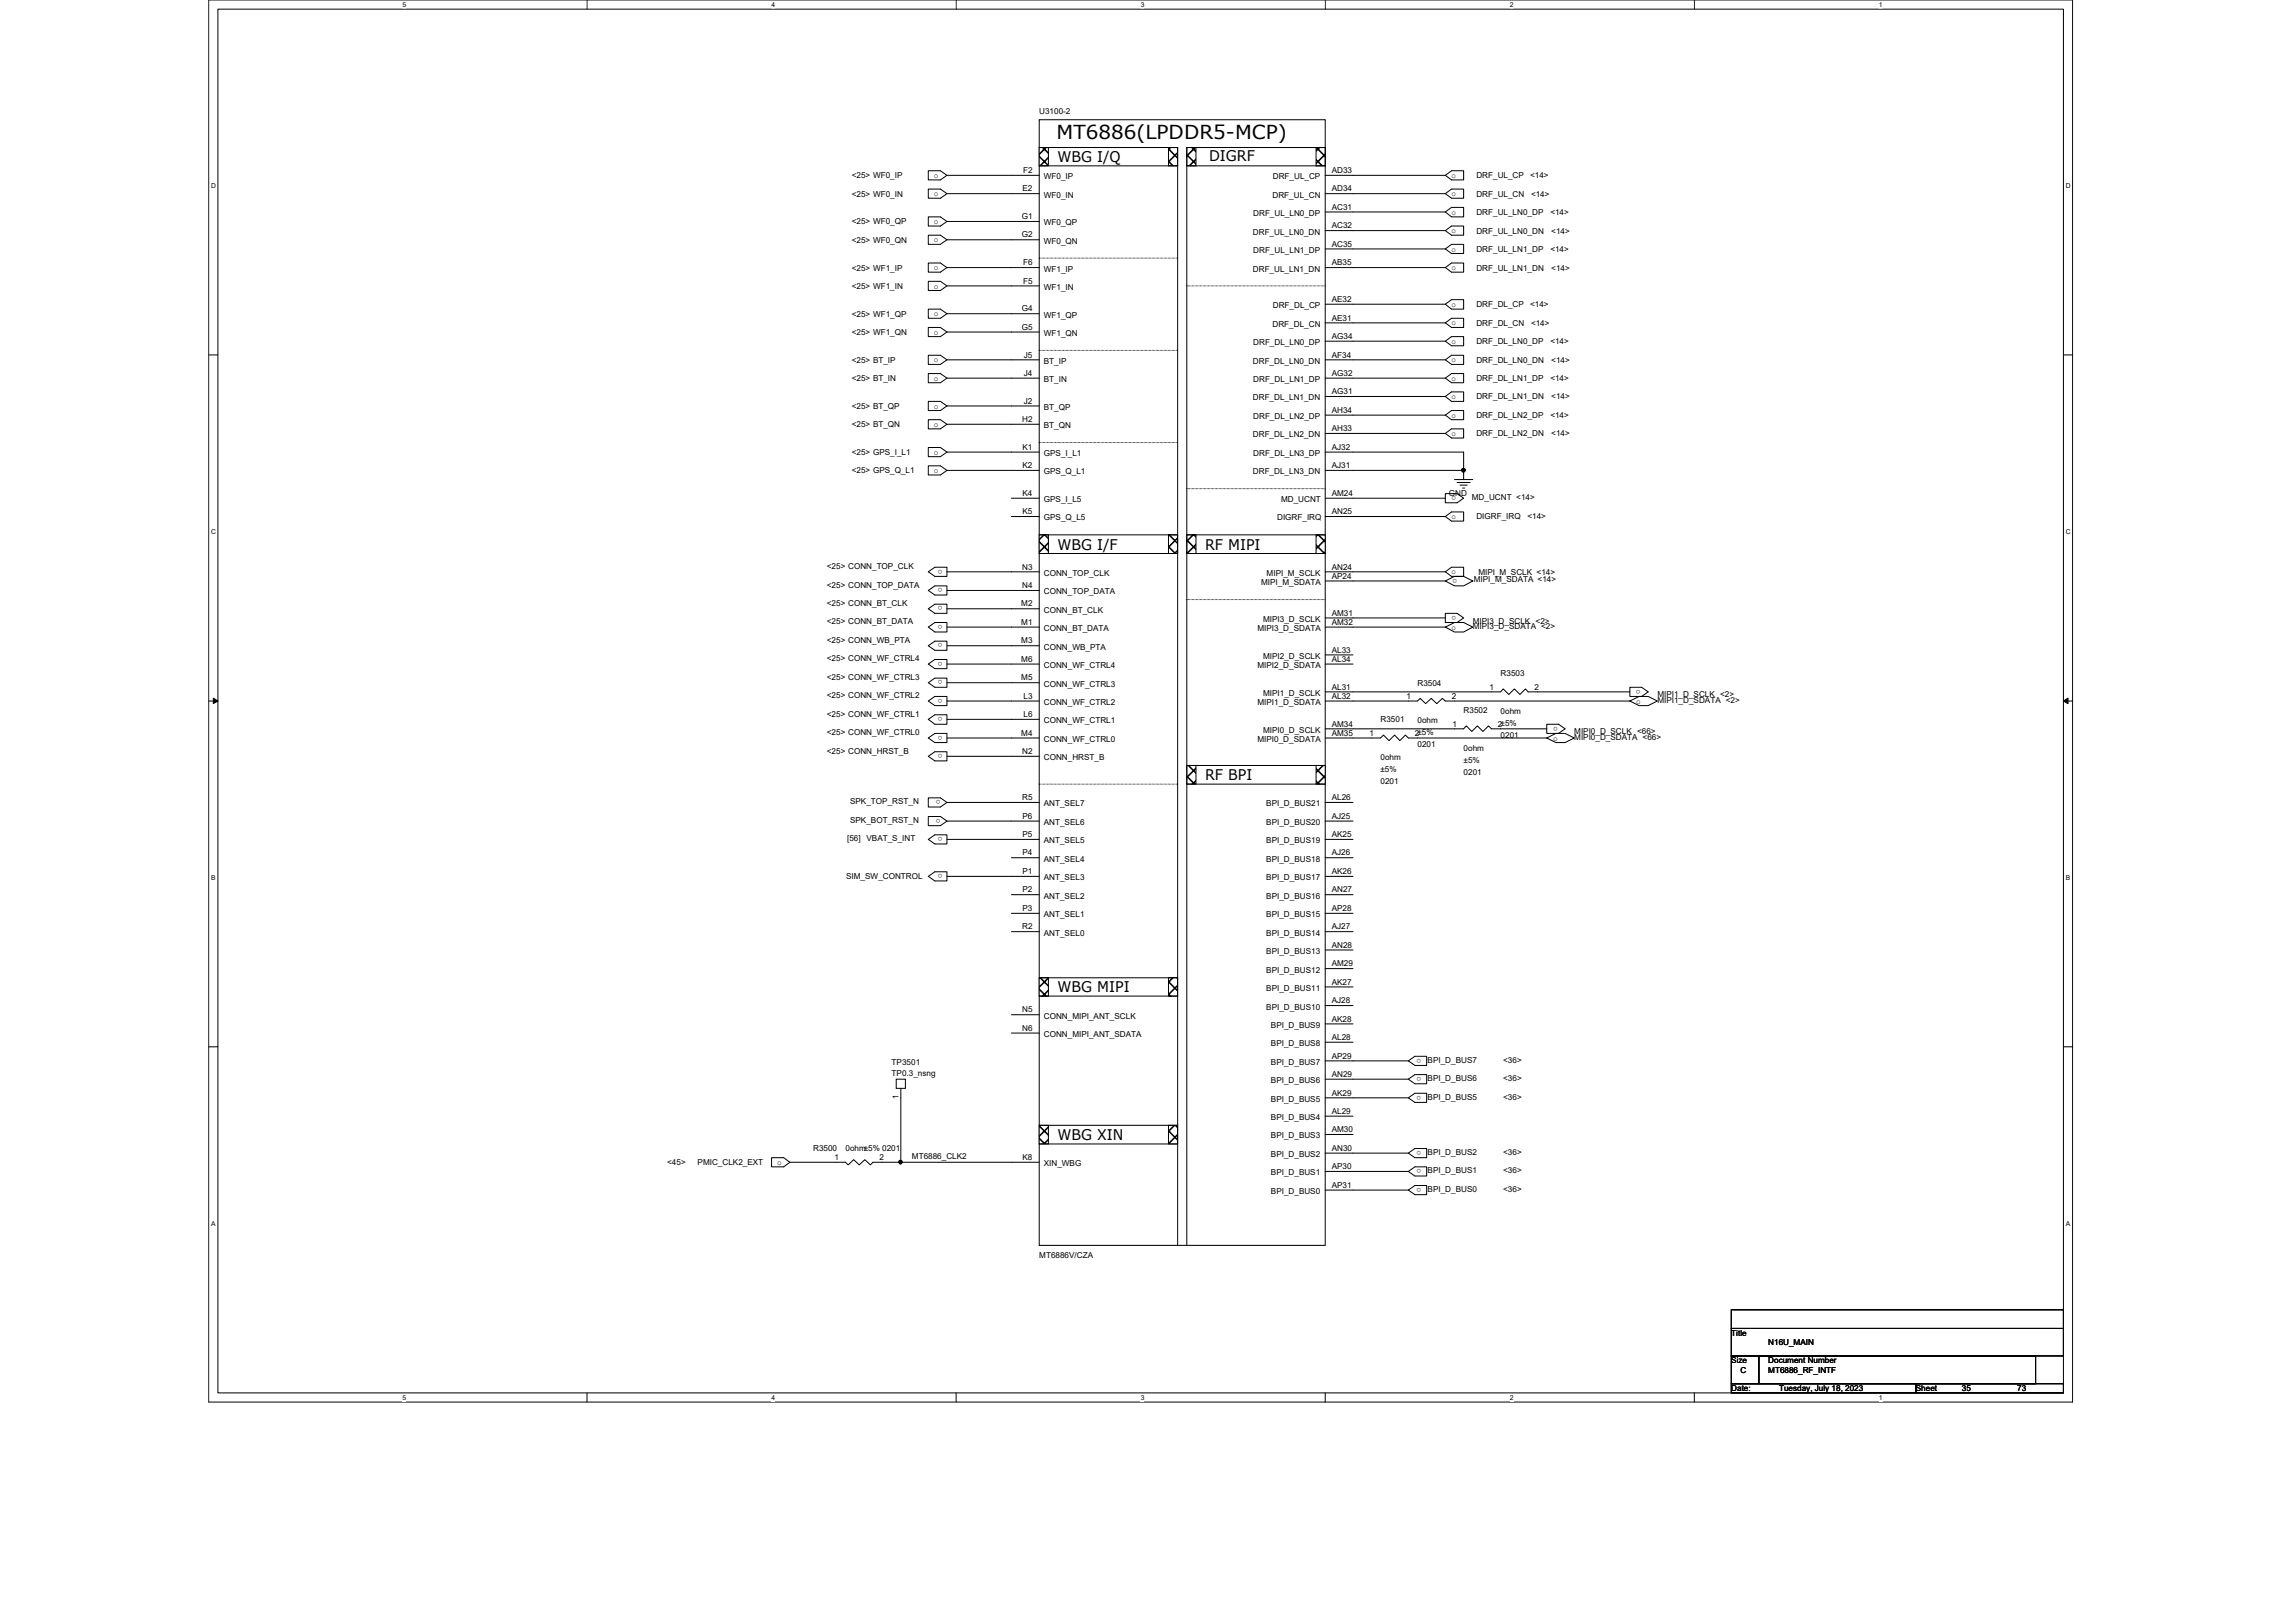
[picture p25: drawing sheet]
<svg xmlns="http://www.w3.org/2000/svg" width="297mm" height="210mm" viewBox="0 0 297 210" stroke-linecap="round" stroke-linejoin="round" font-family="sans-serif">
<defs><g id="words">
<text font-size="2.5" x="136.7" y="18">MT6886(LPDDR5-MCP)</text>
<g font-size="1.9">
<text x="136.8" y="21">WBG I/Q</text>
<text x="156.4" y="20.9">DIGRF</text>
<text x="136.8" y="71.1">WBG I/F</text>
<text x="155.9" y="71.1">RF MIPI</text>
<text x="155.9" y="101">RF BPI</text>
<text x="136.8" y="128.4">WBG MIPI</text>
<text x="136.8" y="147.5">WBG XIN</text>
</g>
<g font-size="1.1">
<text x="134.4" y="14.7">U3100-2</text>
<text x="110.2" y="23.1">&lt;25&gt; WF0_IP</text>
<text x="120.8" y="23">o</text>
<text x="132.4" y="22.4">F2</text>
<text x="135" y="23.2">WF0_IP</text>
<text x="164.7" y="23.2">DRF_UL_CP</text>
<text x="172.3" y="22.4">AD33</text>
<text x="187.8" y="23">o</text>
<text x="191" y="23.1">DRF_UL_CP</text>
<text x="197.9" y="23.1">&lt;14&gt;</text>
<text x="110.2" y="25.4">&lt;25&gt; WF0_IN</text>
<text x="110.2" y="29">&lt;25&gt; WF0_QP</text>
<text x="120.8" y="25.4">o</text>
<text x="120.8" y="29">o</text>
<text x="132.2" y="28.4">G1</text>
<text x="132.3" y="24.8">E2</text>
<text x="135" y="25.6">WF0_IN</text>
<text x="135" y="29.2">WF0_QP</text>
<text x="162.1" y="27.9">DRF_UL_LN0_DP</text>
<text x="164.6" y="25.6">DRF_UL_CN</text>
<text x="172.3" y="24.8">AD34</text>
<text x="172.3" y="29.5">AC32</text>
<text x="172.3" y="27.1">AC31</text>
<text x="187.8" y="25.4">o</text>
<text x="187.8" y="27.8">o</text>
<text x="191" y="25.4">DRF_UL_CN</text>
<text x="191" y="27.8">DRF_UL_LN0_DP</text>
<text x="198.1" y="25.4">&lt;14&gt;</text>
<text x="200.6" y="27.8">&lt;14&gt;</text>
<text x="110.2" y="31.4">&lt;25&gt; WF0_QN</text>
<text x="110.2" y="35">&lt;25&gt; WF1_IP</text>
<text x="120.8" y="31.4">o</text>
<text x="120.8" y="35">o</text>
<text x="132.2" y="30.7">G2</text>
<text x="132.4" y="34.3">F6</text>
<text x="135" y="31.5">WF0_QN</text>
<text x="135" y="35.1">WF1_IP</text>
<text x="162.1" y="30.4">DRF_UL_LN0_DN</text>
<text x="162.1" y="35.1">DRF_UL_LN1_DN</text>
<text x="162.1" y="32.7">DRF_UL_LN1_DP</text>
<text x="172.3" y="34.3">AB35</text>
<text x="172.3" y="31.9">AC35</text>
<text x="187.8" y="30.2">o</text>
<text x="187.8" y="32.6">o</text>
<text x="187.8" y="35">o</text>
<text x="191" y="30.2">DRF_UL_LN0_DN</text>
<text x="191" y="32.6">DRF_UL_LN1_DP</text>
<text x="191" y="35">DRF_UL_LN1_DN</text>
<text x="200.6" y="32.6">&lt;14&gt;</text>
<text x="200.7" y="30.2">&lt;14&gt;</text>
<text x="200.7" y="35">&lt;14&gt;</text>
<text x="110.2" y="37.4">&lt;25&gt; WF1_IN</text>
<text x="110.2" y="41">&lt;25&gt; WF1_QP</text>
<text x="120.8" y="37.3">o</text>
<text x="120.8" y="40.9">o</text>
<text x="132.2" y="40.3">G4</text>
<text x="132.4" y="36.7">F5</text>
<text x="135" y="37.5">WF1_IN</text>
<text x="135" y="41.1">WF1_QP</text>
<text x="164.7" y="39.9">DRF_DL_CP</text>
<text x="172.3" y="41.5">AE31</text>
<text x="172.3" y="39.1">AE32</text>
<text x="187.8" y="39.7">o</text>
<text x="191" y="39.8">DRF_DL_CP</text>
<text x="197.9" y="39.8">&lt;14&gt;</text>
<text x="110.2" y="43.3">&lt;25&gt; WF1_QN</text>
<text x="110.2" y="46.9">&lt;25&gt; BT_IP</text>
<text x="120.8" y="43.3">o</text>
<text x="120.8" y="46.9">o</text>
<text x="132.2" y="42.7">G5</text>
<text x="132.5" y="46.3">J5</text>
<text x="135" y="47.1">BT_IP</text>
<text x="135" y="43.5">WF1_QN</text>
<text x="162.1" y="47.1">DRF_DL_LN0_DN</text>
<text x="162.1" y="44.7">DRF_DL_LN0_DP</text>
<text x="164.6" y="42.3">DRF_DL_CN</text>
<text x="172.3" y="46.3">AF34</text>
<text x="172.3" y="43.9">AG34</text>
<text x="187.8" y="42.1">o</text>
<text x="187.8" y="44.5">o</text>
<text x="187.8" y="46.9">o</text>
<text x="191" y="42.2">DRF_DL_CN</text>
<text x="191" y="44.5">DRF_DL_LN0_DP</text>
<text x="191" y="46.9">DRF_DL_LN0_DN</text>
<text x="198.1" y="42.2">&lt;14&gt;</text>
<text x="200.6" y="44.5">&lt;14&gt;</text>
<text x="200.7" y="46.9">&lt;14&gt;</text>
<text x="110.2" y="49.3">&lt;25&gt; BT_IN</text>
<text x="110.2" y="52.9">&lt;25&gt; BT_QP</text>
<text x="120.8" y="49.3">o</text>
<text x="120.8" y="52.9">o</text>
<text x="132.5" y="48.6">J4</text>
<text x="132.5" y="52.2">J2</text>
<text x="135" y="49.4">BT_IN</text>
<text x="135" y="53">BT_QP</text>
<text x="162.1" y="51.8">DRF_DL_LN1_DN</text>
<text x="162.1" y="49.4">DRF_DL_LN1_DP</text>
<text x="172.3" y="51">AG31</text>
<text x="172.3" y="48.6">AG32</text>
<text x="172.3" y="53.4">AH34</text>
<text x="187.8" y="49.3">o</text>
<text x="187.8" y="51.6">o</text>
<text x="191" y="49.3">DRF_DL_LN1_DP</text>
<text x="191" y="51.7">DRF_DL_LN1_DN</text>
<text x="200.6" y="49.3">&lt;14&gt;</text>
<text x="200.7" y="51.7">&lt;14&gt;</text>
<text x="110.2" y="55.3">&lt;25&gt; BT_QN</text>
<text x="110.2" y="58.9">&lt;25&gt; GPS_I_L1</text>
<text x="120.8" y="55.2">o</text>
<text x="120.8" y="58.8">o</text>
<text x="132.2" y="54.6">H2</text>
<text x="132.3" y="58.2">K1</text>
<text x="135" y="55.4">BT_QN</text>
<text x="135" y="59">GPS_I_L1</text>
<text x="162.1" y="56.6">DRF_DL_LN2_DN</text>
<text x="162.1" y="54.2">DRF_DL_LN2_DP</text>
<text x="162.1" y="59">DRF_DL_LN3_DP</text>
<text x="172.3" y="55.8">AH33</text>
<text x="172.3" y="58.2">AJ32</text>
<text x="187.8" y="54.1">o</text>
<text x="187.8" y="56.4">o</text>
<text x="191" y="54.1">DRF_DL_LN2_DP</text>
<text x="191" y="56.5">DRF_DL_LN2_DN</text>
<text x="200.6" y="54.1">&lt;14&gt;</text>
<text x="200.7" y="56.5">&lt;14&gt;</text>
<text x="110.2" y="61.3">&lt;25&gt; GPS_Q_L1</text>
<text x="120.8" y="61.2">o</text>
<text x="132.3" y="64.2">K4</text>
<text x="132.3" y="60.6">K2</text>
<text x="135" y="65">GPS_I_L5</text>
<text x="135" y="61.4">GPS_Q_L1</text>
<text x="162.1" y="61.4">DRF_DL_LN3_DN</text>
<text x="165.7" y="65">MD_UCNT</text>
<text x="172.3" y="60.6">AJ31</text>
<text x="172.3" y="64.2">AM24</text>
<text x="187.4" y="64.2">GND</text>
<text x="188.4" y="64.2" transform="rotate(180 188.4 64.2)">o</text>
<text x="190.4" y="64.7">MD_UCNT &lt;14&gt;</text>
<text x="132.3" y="66.5">K5</text>
<text x="135" y="67.4">GPS_Q_L5</text>
<text x="165.2" y="67.4">DIGRF_IRQ</text>
<text x="172.3" y="66.5">AN25</text>
<text x="187.8" y="67.2">o</text>
<text x="191" y="67.2">DIGRF_IRQ</text>
<text x="197.6" y="67.2">&lt;14&gt;</text>
<text x="107" y="73.7">&lt;25&gt; CONN_TOP_CLK</text>
<text x="107" y="76.1">&lt;25&gt; CONN_TOP_DATA</text>
<text x="121.9" y="73.7" transform="rotate(180 121.9 73.7)">o</text>
<text x="121.9" y="76.1" transform="rotate(180 121.9 76.1)">o</text>
<text x="132.2" y="73.7">N3</text>
<text x="132.2" y="76.1">N4</text>
<text x="135" y="74.5">CONN_TOP_CLK</text>
<text x="135" y="76.9">CONN_TOP_DATA</text>
<text x="163.1" y="75.7">MIPI_M_SDATA</text>
<text x="163.9" y="74.5">MIPI_M_SCLK</text>
<text x="172.3" y="74.9">AP24</text>
<text x="172.3" y="73.7">AN24</text>
<text x="187.8" y="74.3">o</text>
<text x="188.5" y="74.9" transform="rotate(180 188.5 74.9)">o</text>
<text x="190.7" y="75.4">MIPI_M_SDATA &lt;14&gt;</text>
<text x="191.3" y="74.4">MIPI_M_SCLK &lt;14&gt;</text>
<text x="107" y="78.4">&lt;25&gt; CONN_BT_CLK</text>
<text x="107" y="80.8">&lt;25&gt; CONN_BT_DATA</text>
<text x="107" y="83.2">&lt;25&gt; CONN_WB_PTA</text>
<text x="121.9" y="78.5" transform="rotate(180 121.9 78.5)">o</text>
<text x="121.9" y="80.9" transform="rotate(180 121.9 80.9)">o</text>
<text x="121.9" y="83.3" transform="rotate(180 121.9 83.3)">o</text>
<text x="132.1" y="78.5">M2</text>
<text x="132.1" y="80.9">M1</text>
<text x="132.1" y="83.3">M3</text>
<text x="135" y="79.3">CONN_BT_CLK</text>
<text x="135" y="81.7">CONN_BT_DATA</text>
<text x="162.7" y="81.7">MIPI3_D_SDATA</text>
<text x="163.4" y="80.5">MIPI3_D_SCLK</text>
<text x="172.3" y="79.7">AM31</text>
<text x="172.3" y="80.9">AM32</text>
<text x="187.8" y="81.5">o</text>
<text x="188.4" y="79.7" transform="rotate(180 188.4 79.7)">o</text>
<text x="190.5" y="80.7">MIPI3_D_SCLK &lt;2&gt;</text>
<text x="190.5" y="81.4">MIPI3_D_SDATA &lt;2&gt;</text>
<text x="107" y="85.6">&lt;25&gt; CONN_WF_CTRL4</text>
<text x="107" y="88">&lt;25&gt; CONN_WF_CTRL3</text>
<text x="121.9" y="85.6" transform="rotate(180 121.9 85.6)">o</text>
<text x="121.9" y="88.1" transform="rotate(180 121.9 88.1)">o</text>
<text x="132.1" y="88.1">M5</text>
<text x="132.1" y="85.6">M6</text>
<text x="135" y="84.1">CONN_WB_PTA</text>
<text x="135" y="88.9">CONN_WF_CTRL3</text>
<text x="135" y="86.4">CONN_WF_CTRL4</text>
<text x="162.7" y="86.4">MIPI2_D_SDATA</text>
<text x="163.4" y="85.3">MIPI2_D_SCLK</text>
<text x="172.3" y="89.2">AL31</text>
<text x="172.3" y="84.5">AL33</text>
<text x="172.3" y="85.6">AL34</text>
<text x="183.4" y="88.7">R3504</text>
<text x="192.7" y="89.2">1</text>
<text x="194.1" y="87.5">R3503</text>
<text x="198.5" y="89.2">2</text>
<text x="212.3" y="89.2" transform="rotate(180 212.3 89.2)">o</text>
<text x="107" y="90.4">&lt;25&gt; CONN_WF_CTRL2</text>
<text x="107" y="92.8">&lt;25&gt; CONN_WF_CTRL1</text>
<text x="107" y="95.2">&lt;25&gt; CONN_WF_CTRL0</text>
<text x="121.9" y="90.4" transform="rotate(180 121.9 90.4)">o</text>
<text x="121.9" y="92.8" transform="rotate(180 121.9 92.8)">o</text>
<text x="121.9" y="95.2" transform="rotate(180 121.9 95.2)">o</text>
<text x="132.1" y="95.2">M4</text>
<text x="132.4" y="92.8">L6</text>
<text x="132.4" y="90.4">L3</text>
<text x="135" y="93.6">CONN_WF_CTRL1</text>
<text x="135" y="91.2">CONN_WF_CTRL2</text>
<text x="162.7" y="91.2">MIPI1_D_SDATA</text>
<text x="163.4" y="94.8">MIPI0_D_SCLK</text>
<text x="163.4" y="90">MIPI1_D_SCLK</text>
<text x="172.3" y="94">AM34</text>
<text x="172.3" y="95.2">AM35</text>
<text x="172.3" y="90.4">AL32</text>
<text x="177.2" y="95.2">1</text>
<text x="178.6" y="93.5">R3501</text>
<text x="181.9" y="90.4">1</text>
<text x="183" y="95.2">2±5%</text>
<text x="183.4" y="93.6">0ohm</text>
<text x="187.8" y="90.4">2</text>
<text x="187.9" y="94">1</text>
<text x="189.4" y="92.3">R3502</text>
<text x="193.8" y="94">2±5%</text>
<text x="194.1" y="92.4">0ohm</text>
<text x="194.1" y="95.5">0201</text>
<text x="201" y="95.8">o</text>
<text x="201.5" y="94" transform="rotate(180 201.5 94)">o</text>
<text x="203.7" y="95">MIPI0_D_SCLK &lt;66&gt;</text>
<text x="203.7" y="95.8">MIPI0_D_SDATA &lt;66&gt;</text>
<text x="211.7" y="91.1">o</text>
<text x="214.4" y="90.3">MIPI1_D_SCLK &lt;2&gt;</text>
<text x="214.4" y="91">MIPI1_D_SDATA &lt;2&gt;</text>
<text x="107" y="97.5">&lt;25&gt; CONN_HRST_B</text>
<text x="121.9" y="97.6" transform="rotate(180 121.9 97.6)">o</text>
<text x="132.2" y="97.6">N2</text>
<text x="135" y="96">CONN_WF_CTRL0</text>
<text x="135" y="98.4">CONN_HRST_B</text>
<text x="162.7" y="96">MIPI0_D_SDATA</text>
<text x="178.6" y="98.4">0ohm</text>
<text x="178.6" y="99.9">±5%</text>
<text x="178.6" y="101.5">0201</text>
<text x="183.4" y="96.7">0201</text>
<text x="189.4" y="97.2">0ohm</text>
<text x="189.4" y="98.7">±5%</text>
<text x="189.4" y="100.3">0201</text>
<text x="110" y="104.1">SPK_TOP_RST_N</text>
<text x="110" y="106.5">SPK_BOT_RST_N</text>
<text x="121.7" y="103.5" transform="rotate(180 121.7 103.5)">o</text>
<text x="121.7" y="106" transform="rotate(180 121.7 106)">o</text>
<text x="132.2" y="103.5">R5</text>
<text x="132.3" y="106">P6</text>
<text x="135" y="106.8">ANT_SEL6</text>
<text x="135" y="104.4">ANT_SEL7</text>
<text x="163.8" y="106.8">BPI_D_BUS20</text>
<text x="163.8" y="104.4">BPI_D_BUS21</text>
<text x="172.3" y="106">AJ25</text>
<text x="172.3" y="103.5">AL26</text>
<text x="109.5" y="113.8">SIM_SW_CONTROL</text>
<text x="109.6" y="108.9">[56] VBAT_S_INT</text>
<text x="121.9" y="108.3" transform="rotate(180 121.9 108.3)">o</text>
<text x="121.9" y="113.1" transform="rotate(180 121.9 113.1)">o</text>
<text x="132.3" y="110.7">P4</text>
<text x="132.3" y="108.3">P5</text>
<text x="132.3" y="113.1">P1</text>
<text x="135" y="111.5">ANT_SEL4</text>
<text x="135" y="109.1">ANT_SEL5</text>
<text x="135" y="113.9">ANT_SEL3</text>
<text x="163.8" y="111.5">BPI_D_BUS18</text>
<text x="163.8" y="109.1">BPI_D_BUS19</text>
<text x="163.8" y="113.9">BPI_D_BUS17</text>
<text x="172.3" y="110.7">AJ26</text>
<text x="172.3" y="108.3">AK25</text>
<text x="172.3" y="113.1">AK26</text>
<text x="132.3" y="117.9">P3</text>
<text x="132.3" y="115.5">P2</text>
<text x="135" y="118.7">ANT_SEL1</text>
<text x="135" y="116.3">ANT_SEL2</text>
<text x="163.8" y="118.7">BPI_D_BUS15</text>
<text x="163.8" y="116.3">BPI_D_BUS16</text>
<text x="172.3" y="117.9">AP28</text>
<text x="172.3" y="115.5">AN27</text>
<text x="132.2" y="120.3">R2</text>
<text x="135" y="121.1">ANT_SEL0</text>
<text x="163.8" y="125.9">BPI_D_BUS12</text>
<text x="163.8" y="123.4">BPI_D_BUS13</text>
<text x="163.8" y="121.1">BPI_D_BUS14</text>
<text x="172.3" y="125.1">AM29</text>
<text x="172.3" y="122.6">AN28</text>
<text x="172.3" y="120.3">AJ27</text>
<text x="132.2" y="131">N5</text>
<text x="135" y="131.8">CONN_MIPI_ANT_SCLK</text>
<text x="163.8" y="130.6">BPI_D_BUS10</text>
<text x="163.8" y="128.2">BPI_D_BUS11</text>
<text x="172.3" y="127.4">AK27</text>
<text x="172.3" y="129.8">AJ28</text>
<text x="115.4" y="137.8">TP3501</text>
<text x="132.2" y="133.4">N6</text>
<text x="135" y="134.2">CONN_MIPI_ANT_SDATA</text>
<text x="164.4" y="137.8">BPI_D_BUS7</text>
<text x="164.4" y="135.4">BPI_D_BUS8</text>
<text x="164.4" y="133">BPI_D_BUS9</text>
<text x="172.3" y="137">AP29</text>
<text x="172.3" y="134.6">AL28</text>
<text x="172.3" y="132.2">AK28</text>
<text x="183.9" y="137" transform="rotate(180 183.9 137)">o</text>
<text x="184.7" y="137.5">BPI_D_BUS7</text>
<text x="194.5" y="137.5">&lt;36&gt;</text>
<text x="115.4" y="139.2">TP0.3_nsng</text>
<text x="116.2" y="142.3" transform="rotate(-90 116.2 142.3)">1</text>
<text x="164.4" y="142.6">BPI_D_BUS5</text>
<text x="164.4" y="140.2">BPI_D_BUS6</text>
<text x="172.3" y="141.8">AK29</text>
<text x="172.3" y="139.4">AN29</text>
<text x="183.9" y="139.4" transform="rotate(180 183.9 139.4)">o</text>
<text x="183.9" y="141.8" transform="rotate(180 183.9 141.8)">o</text>
<text x="184.7" y="139.9">BPI_D_BUS6</text>
<text x="184.7" y="142.3">BPI_D_BUS5</text>
<text x="194.5" y="139.9">&lt;36&gt;</text>
<text x="194.5" y="142.3">&lt;36&gt;</text>
<text x="105.2" y="149">R3500</text>
<text x="109.4" y="149">0ohm±5% 0201</text>
<text x="118" y="149.9">MT6886_CLK2</text>
<text x="164.4" y="149.7">BPI_D_BUS2</text>
<text x="164.4" y="147.3">BPI_D_BUS3</text>
<text x="164.4" y="144.9">BPI_D_BUS4</text>
<text x="172.3" y="148.9">AN30</text>
<text x="172.3" y="146.5">AM30</text>
<text x="172.3" y="144.1">AL29</text>
<text x="183.9" y="148.9" transform="rotate(180 183.9 148.9)">o</text>
<text x="184.7" y="149.5">BPI_D_BUS2</text>
<text x="194.5" y="149.5">&lt;36&gt;</text>
<text x="86.3" y="150.8">&lt;45&gt;</text>
<text x="90.3" y="150.8">PMIC_CLK2_EXT</text>
<text x="100.5" y="150.7">o</text>
<text x="107.9" y="150.1">1</text>
<text x="113.8" y="150.1">2</text>
<text x="132.3" y="150.1">K8</text>
<text x="135" y="150.9">XIN_WBG</text>
<text x="164.4" y="154.5">BPI_D_BUS0</text>
<text x="164.4" y="152.1">BPI_D_BUS1</text>
<text x="172.3" y="153.7">AP31</text>
<text x="172.3" y="151.3">AP30</text>
<text x="183.9" y="151.3" transform="rotate(180 183.9 151.3)">o</text>
<text x="183.9" y="153.7" transform="rotate(180 183.9 153.7)">o</text>
<text x="184.7" y="151.8">BPI_D_BUS1</text>
<text x="184.7" y="154.3">BPI_D_BUS0</text>
<text x="194.5" y="151.8">&lt;36&gt;</text>
<text x="194.5" y="154.3">&lt;36&gt;</text>
<text x="134.4" y="162.9">MT6886V/CZA</text>
<text x="224" y="172.9">Title</text>
<text x="224" y="176.4">Size</text>
<text x="225.2" y="177.6">C</text>
<text x="228.8" y="176.4">Document Number</text>
<text x="228.8" y="177.6">MT6886_RF_INTF</text>
<text x="228.8" y="174.1">N16U_MAIN</text>
<text x="224" y="180">Date:</text>
<text x="230.2" y="180">Tuesday, July 18, 2023</text>
<text x="247.9" y="180">Sheet</text>
<text x="253.8" y="180">35</text>
<text x="261" y="180">73</text>
</g>
<g font-size=".9">
<text x="52.1" y=".9">5</text>
<text x="99.8" y=".9">4</text>
<text x="147.6" y=".9">3</text>
<text x="195.3" y=".9">2</text>
<text x="243.1" y=".9">1</text>
<text x="27.3" y="24.3">D</text>
<text x="267.2" y="24.3">D</text>
<text x="27.3" y="69.1">C</text>
<text x="267.2" y="69.1">C</text>
<text x="27.3" y="113.9">B</text>
<text x="267.2" y="113.9">B</text>
<text x="27.3" y="158.6">A</text>
<text x="267.2" y="158.6">A</text>
<text x="52.1" y="181.2">5</text>
<text x="99.8" y="181.2">4</text>
<text x="147.6" y="181.2">3</text>
<text x="195.3" y="181.2">2</text>
<text x="243.1" y="181.2">1</text>
</g>
</g></defs>
<path d="M27 0h241.1v181.4h-241.1zM28.2 1.2h238.8v179.1h-238.8z" fill="none" stroke="#000" stroke-width=".13"/>
<g fill="#fff">
<path d="M52.1 .1h.4v1h-.4z"/>
<path d="M52.1 180.4h.4v1h-.4z"/>
</g>
<path d="M75.9 0v1.2M75.9 180.3v1.1" fill="none" stroke="#000" stroke-width=".13"/>
<g fill="#fff">
<path d="M99.8 .1h.5v1h-.5z"/>
<path d="M99.8 180.4h.5v1h-.5z"/>
</g>
<path d="M123.7 0v1.2M123.7 180.3v1.1" fill="none" stroke="#000" stroke-width=".13"/>
<g fill="#fff">
<path d="M147.6 .1h.4v1h-.4z"/>
<path d="M147.6 180.4h.4v1h-.4z"/>
</g>
<path d="M171.4 0v1.2M171.4 180.3v1.1" fill="none" stroke="#000" stroke-width=".13"/>
<g fill="#fff">
<path d="M195.3 .1h.5v1h-.5z"/>
<path d="M195.3 180.4h.5v1h-.5z"/>
</g>
<path d="M219.2 0v1.2M219.2 180.3v1.1" fill="none" stroke="#000" stroke-width=".13"/>
<g fill="#fff">
<path d="M243.1 .1h.4v1h-.4z"/>
<path d="M243.1 180.4h.4v1h-.4z"/>
<path d="M27.3 23.5h.6v1h-.6z"/>
<path d="M267.2 23.5h.6v1h-.6z"/>
<path d="M27.3 68.3h.6v1h-.6z"/>
<path d="M267.2 68.3h.6v1h-.6z"/>
</g>
<path d="M28.2 45.9h-1.2M268.1 45.9h-1.1" fill="none" stroke="#000" stroke-width=".13"/>
<g fill="#fff">
<path d="M27.3 113.1h.6v.9h-.6z"/>
<path d="M267.2 113.1h.6v.9h-.6z"/>
</g>
<path d="M27.6 90.3l.6 .4-.6 .4zM28.2 90.7h-1.2M267 90.7l.5-.4v.8zM268.1 90.7h-1.1" fill="none" stroke="#000" stroke-width=".13"/>
<path d="M27.6 90.3l.6 .4-.6 .4zM267 90.7l.5-.4v.8z" fill="#000"/>
<g fill="#fff">
<path d="M27.3 157.8h.6v1h-.6z"/>
<path d="M267.2 157.8h.6v1h-.6z"/>
</g>
<g fill="none" stroke="#000" stroke-width=".13">
<path d="M120.1 22.1h1.6l.8 .6-.8 .6h-1.6zM120.1 24.5h1.6l.8 .6-.8 .6h-1.6zM120.1 28.1h1.6l.8 .6-.8 .6h-1.6zM120.1 30.4h1.6l.8 .6-.8 .6h-1.6zM120.1 34h1.6l.8 .6-.8 .6h-1.6zM120.1 36.4h1.6l.8 .6-.8 .6h-1.6zM187 22.7l.8-.6h1.6v1.2h-1.6zM187 25.1l.8-.6h1.6v1.2h-1.6zM187 27.4l.8-.6h1.6v1.3h-1.6zM187 29.8l.8-.5h1.6v1.1h-1.6zM187 32.2l.8-.6h1.6v1.2h-1.6zM187 34.6l.8-.6h1.6v1.2h-1.6z"/>
<path d="M187 39.4l.8-.6h1.6v1.2h-1.6zM120.1 40h1.6l.8 .6-.8 .6h-1.6zM120.1 42.4h1.6l.8 .6-.8 .6h-1.6zM120.1 46h1.6l.8 .6-.8 .6h-1.6zM120.1 48.3h1.6l.8 .6-.8 .6h-1.6zM120.1 51.9h1.6l.8 .6-.8 .6h-1.6zM120.1 54.3h1.6l.8 .6-.8 .6h-1.6zM120.1 57.9h1.6l.8 .6-.8 .6h-1.6zM187 41.8l.8-.6h1.6v1.2h-1.6zM187 44.2l.8-.6h1.6v1.1h-1.6zM187 46.6l.8-.6h1.6v1.2h-1.6zM187 48.9l.8-.6h1.6v1.2h-1.6z"/>
<path d="M187 51.3l.8-.6h1.6v1.2h-1.6zM187 53.7l.8-.6h1.6v1.2h-1.6zM187 56.1l.8-.6h1.6v1.2h-1.6zM120.1 60.3h1.6l.8 .6-.8 .6h-1.6zM120.1 74l.8-.6h1.6v1.2h-1.6zM120.1 76.4l.8-.6h1.6v1.2h-1.6zM120.1 78.8l.8-.6h1.6v1.2h-1.6zM187 63.9h1.5l.9 .6-.9 .6h-1.5zM187 66.8l.8-.5h1.6v1.1h-1.6zM187 74l.8-.6h1.6v1.2h-1.6zM187 75.2l1.2-.6h1.2l1.1 .6-1.1 .6h-1.2zM187 79.4h1.5l.9 .6-.9 .6h-1.5z"/>
<path d="M189.5 63.2h-.3M189.8 62.8h-.9M190.2 62.4h-1.7M190.5 62.1h-2.3M120.1 81.2l.8-.6h1.6v1.2h-1.6zM120.1 83.6l.8-.6h1.6v1.2h-1.6zM120.1 85.9l.8-.6h1.6v1.2h-1.6zM120.1 88.3l.8-.5h1.6v1.1h-1.6zM120.1 90.7l.8-.6h1.6v1.2h-1.6zM120.1 93.1l.8-.6h1.6v1.2h-1.6zM120.1 95.5l.8-.6h1.6v1.2h-1.6zM120.1 97.9l.8-.6h1.6v1.2h-1.6z"/>
<path d="M187 81.2l1.2-.6h1.2l1.1 .6-1.1 .6h-1.2zM200.1 93.7h1.5l.9 .6-.9 .6h-1.5zM200.1 95.5l1.2-.6h1.2l1.2 .6-1.2 .6h-1.2zM210.9 88.9h1.5l.8 .6-.8 .6h-1.5zM210.9 90.7l1.1-.6h1.2l1.2 .6-1.2 .6h-1.2zM120.1 103.3h1.6l.8 .5-.8 .6h-1.6zM120.1 105.7h1.6l.8 .6-.8 .5h-1.6zM120.1 108.6l.8-.6h1.6v1.2h-1.6zM120.1 113.4l.8-.6h1.6v1.2h-1.6zM28.2 135.5h-1.2M115.9 139.7h1.2v1.1h-1.2zM182.2 137.3l.8-.6h1.6v1.2h-1.6z"/>
<path d="M182.2 139.7l.8-.6h1.6v1.2h-1.6zM268.1 135.5h-1.1M99.8 149.8h1.6l.8 .6-.8 .6h-1.6zM114.1 150.4h-1.2l-.3 .3-.7-.6-.7 .6-.8-.6-.7 .6-.3-.3h-1.2M116.5 140.8v1.3M182.2 142.1l.8-.6h1.6v1.2h-1.6zM182.2 149.2l.8-.6h1.6v1.2h-1.6zM182.2 151.6l.8-.6h1.6v1.2h-1.6zM182.2 154l.8-.6h1.6v1.2h-1.6zM224 169.5h43v2.4h-43zM224 171.9h43v3.6h-43zM224 175.5h3.5v3.6h-3.5z"/>
<path d="M224 179.1h23.9v1.2h-23.9zM227.5 175.5h35.9v3.6h-35.9zM247.9 179.1h19.1v1.2h-19.1z"/>
</g>
<path d="M170.3 19.1h1.1v2.4h-1.1z" fill-rule="evenodd" fill="#fff"/>
<path d="M170.3 19.1h1.1v2.4h-1.1z" fill-rule="evenodd" fill="#000"/>
<path d="M134.4 15.5h37v145.7h-37zM170.3 19.1h1.1v2.4h-1.1z" fill="none" stroke="#000" stroke-width=".13"/>
<path d="M153.5 19.1h1.2v2.4h-1.2z" fill-rule="evenodd" fill="#fff"/>
<path d="M153.5 19.1h1.2v2.4h-1.2z" fill-rule="evenodd" fill="#000"/>
<path d="M153.5 19.1h1.2v2.4h-1.2z" fill="none" stroke="#000" stroke-width=".13"/>
<path d="M134.4 19.1h1.2v2.4h-1.2z" fill-rule="evenodd" fill="#fff"/>
<path d="M134.4 19.1h1.2v2.4h-1.2z" fill-rule="evenodd" fill="#000"/>
<path d="M134.4 19.1h1.2v2.4h-1.2z" fill="none" stroke="#000" stroke-width=".13"/>
<path d="M151.2 19.1h1.2v2.4h-1.2z" fill-rule="evenodd" fill="#fff"/>
<path d="M151.2 19.1h1.2v2.4h-1.2z" fill-rule="evenodd" fill="#000"/>
<path d="M151.2 19.1h1.2v2.4h-1.2z" fill="none" stroke="#000" stroke-width=".13"/>
<path d="M151.2 69.2h1.2v2.4h-1.2z" fill-rule="evenodd" fill="#fff"/>
<path d="M151.2 69.2h1.2v2.4h-1.2z" fill-rule="evenodd" fill="#000"/>
<path d="M151.2 69.2h1.2v2.4h-1.2z" fill="none" stroke="#000" stroke-width=".13"/>
<path d="M134.4 69.2h1.2v2.4h-1.2z" fill-rule="evenodd" fill="#fff"/>
<path d="M134.4 69.2h1.2v2.4h-1.2z" fill-rule="evenodd" fill="#000"/>
<path d="M134.4 69.2h1.2v2.4h-1.2z" fill="none" stroke="#000" stroke-width=".13"/>
<path d="M153.5 99.1h1.2v2.4h-1.2z" fill-rule="evenodd" fill="#fff"/>
<path d="M153.5 99.1h1.2v2.4h-1.2z" fill-rule="evenodd" fill="#000"/>
<path d="M153.5 99.1h1.2v2.4h-1.2z" fill="none" stroke="#000" stroke-width=".13"/>
<path d="M170.3 99.1h1.1v2.4h-1.1z" fill-rule="evenodd" fill="#fff"/>
<path d="M170.3 99.1h1.1v2.4h-1.1z" fill-rule="evenodd" fill="#000"/>
<path d="M170.3 99.1h1.1v2.4h-1.1z" fill="none" stroke="#000" stroke-width=".13"/>
<path d="M153.5 69.2h1.2v2.4h-1.2z" fill-rule="evenodd" fill="#fff"/>
<path d="M153.5 69.2h1.2v2.4h-1.2z" fill-rule="evenodd" fill="#000"/>
<path d="M153.5 69.2h1.2v2.4h-1.2z" fill="none" stroke="#000" stroke-width=".13"/>
<path d="M170.3 69.2h1.1v2.4h-1.1z" fill-rule="evenodd" fill="#fff"/>
<path d="M170.3 69.2h1.1v2.4h-1.1z" fill-rule="evenodd" fill="#000"/>
<path d="M170.3 69.2h1.1v2.4h-1.1z" fill="none" stroke="#000" stroke-width=".13"/>
<path d="M151.2 145.6h1.2v2.4h-1.2z" fill-rule="evenodd" fill="#fff"/>
<path d="M151.2 145.6h1.2v2.4h-1.2z" fill-rule="evenodd" fill="#000"/>
<path d="M151.2 145.6h1.2v2.4h-1.2z" fill="none" stroke="#000" stroke-width=".13"/>
<path d="M134.4 145.6h1.2v2.4h-1.2z" fill-rule="evenodd" fill="#fff"/>
<path d="M134.4 145.6h1.2v2.4h-1.2z" fill-rule="evenodd" fill="#000"/>
<path d="M134.4 145.6h1.2v2.4h-1.2z" fill="none" stroke="#000" stroke-width=".13"/>
<path d="M134.4 126.5h1.2v2.4h-1.2z" fill-rule="evenodd" fill="#fff"/>
<path d="M134.4 126.5h1.2v2.4h-1.2z" fill-rule="evenodd" fill="#000"/>
<path d="M134.4 126.5h1.2v2.4h-1.2z" fill="none" stroke="#000" stroke-width=".13"/>
<path d="M151.2 126.5h1.2v2.4h-1.2z" fill-rule="evenodd" fill="#fff"/>
<g fill="#000">
<path d="M189.2 60.7h.3l.1 .1-.1 .2-.2 .1-.1-.1z" fill-rule="evenodd"/>
<path d="M189.2 60.7h.3l.1 .1-.1 .2-.2 .1-.1-.1z" fill-rule="evenodd"/>
<path d="M151.2 126.5h1.2v2.4h-1.2z" fill-rule="evenodd"/>
<path d="M116.3 150.2h.3l.1 .2-.1 .1-.1 .1-.2-.1z" fill-rule="evenodd"/>
<path d="M116.3 150.2h.3l.1 .2-.1 .1-.1 .1-.2-.1z" fill-rule="evenodd"/>
</g>
<g fill="none" stroke="#000" stroke-width=".13">
<path d="M134.4 19.1h18v142.1M171.4 19.1h-17.9v142.1M134.4 33.4h.1M134.4 25.1h-11.9M134.4 22.7h-11.9M134.4 31h-11.9M134.4 28.7h-11.9M134.4 37h-11.9M134.4 34.6h-11.9M152.4 21.5h-18M152.4 33.4h-18M153.5 37h.1"/>
<path d="M171.4 21.5h-17.9M171.4 37h-17.9M187 39.4h-15.6M187 25.1h-15.6M187 22.7h-15.6M187 29.8h-15.6M187 27.4h-15.6M187 34.6h-15.6M187 32.2h-15.6M134.4 45.3h.1M134.4 48.9h-11.9M134.4 46.6h-11.9"/>
<path d="M134.4 52.5h-11.9M134.4 43h-11.9M134.4 40.6h-11.9M134.4 57.3h.1M134.4 54.9h-11.9M134.4 58.5h-11.9M152.4 45.3h-18M152.4 57.3h-18M171.4 58.5h18v2.4M187 41.8h-15.6M187 44.2h-15.6M187 46.6h-15.6"/>
<path d="M187 51.3h-15.6M187 48.9h-15.6M187 56.1h-15.6M187 53.7h-15.6M134.4 64.5h-3.6M134.4 60.9h-11.9M134.4 66.8h-3.6M134.4 78.8h-11.9M134.4 74h-11.9M134.4 76.4h-11.9M152.4 71.6h-18M152.4 69.2h-18"/>
<path d="M153.5 63.2h.1M153.5 77.6h.1M171.4 63.2h-17.9M171.4 71.6h-17.9M171.4 69.2h-17.9M171.4 77.6h-17.9M187 66.8h-15.6M187 64.5h-15.6M187 74h-15.6M187 75.2h-15.6M187 80h-15.6M189.2 60.7h.3l.1 .1-.1 .2-.2 .1-.1-.1z"/>
<path d="M189.4 60.9v1.2M189.4 60.9h-18M134.4 81.2h-11.9M134.4 83.6h-11.9M134.4 95.5h-11.9M134.4 93.1h-11.9M134.4 90.7h-11.9M134.4 88.3h-11.9M134.4 85.9h-11.9M134.4 97.9h-11.9M171.4 99.1h-17.9M175 84.8h-3.6"/>
<path d="M175 85.9h-3.6M187 81.2h-15.6M200.1 94.3h-7.1l-.4-.4-.7 .8-.8-.8-.7 .8-.7-.8-.3 .4h-18M200.1 95.5h-17.9l-.4-.4-.7 .7-.7-.7-.7 .7-.7-.7-.4 .4h-7.2M210.9 89.5h-13.2l-.3-.3-.8 .7-.7-.7-.7 .7-.7-.7-.4 .3h-22.7M210.9 90.7h-23.9l-.4-.3-.7 .7-.7-.7-.8 .7-.7-.7-.3 .3h-12M134.4 101.5h.1M134.4 111h-3.6M134.4 108.6h-11.9M134.4 106.3h-11.9M134.4 103.8h-11.9M134.4 118.2h-3.6"/>
<path d="M134.4 115.8h-3.6M134.4 113.4h-11.9M152.4 101.5h-18M171.4 101.5h-17.9M175 111h-3.6M175 108.6h-3.6M175 106.3h-3.6M175 103.8h-3.6M175 118.2h-3.6M175 115.8h-3.6M175 113.4h-3.6M134.4 120.6h-3.6"/>
<path d="M134.4 131.3h-3.6M134.4 133.7h-3.6M151.2 126.5h1.2v2.4h-1.2zM152.4 126.5h-18M152.4 128.9h-18M171.4 139.7h10.8M171.4 137.3h10.8M175 127.7h-3.6M175 125.3h-3.6M175 122.9h-3.6M175 120.6h-3.6M175 130.1h-3.6"/>
<path d="M175 134.9h-3.6M175 132.5h-3.6M108.2 150.4h-6M116.3 150.2h.3l.1 .2-.1 .1-.1 .1-.2-.1zM116.5 142.1v8.3h17.9M116.5 150.4h-2.4M152.4 145.6h-18M152.4 148h-18M171.4 154h10.8M175 146.8h-3.6M175 144.4h-3.6M182.2 151.6h-10.8"/>
<path d="M182.2 149.2h-10.8M182.2 142.1h-10.8"/>
</g>
<use href="#words"/>
</svg>
